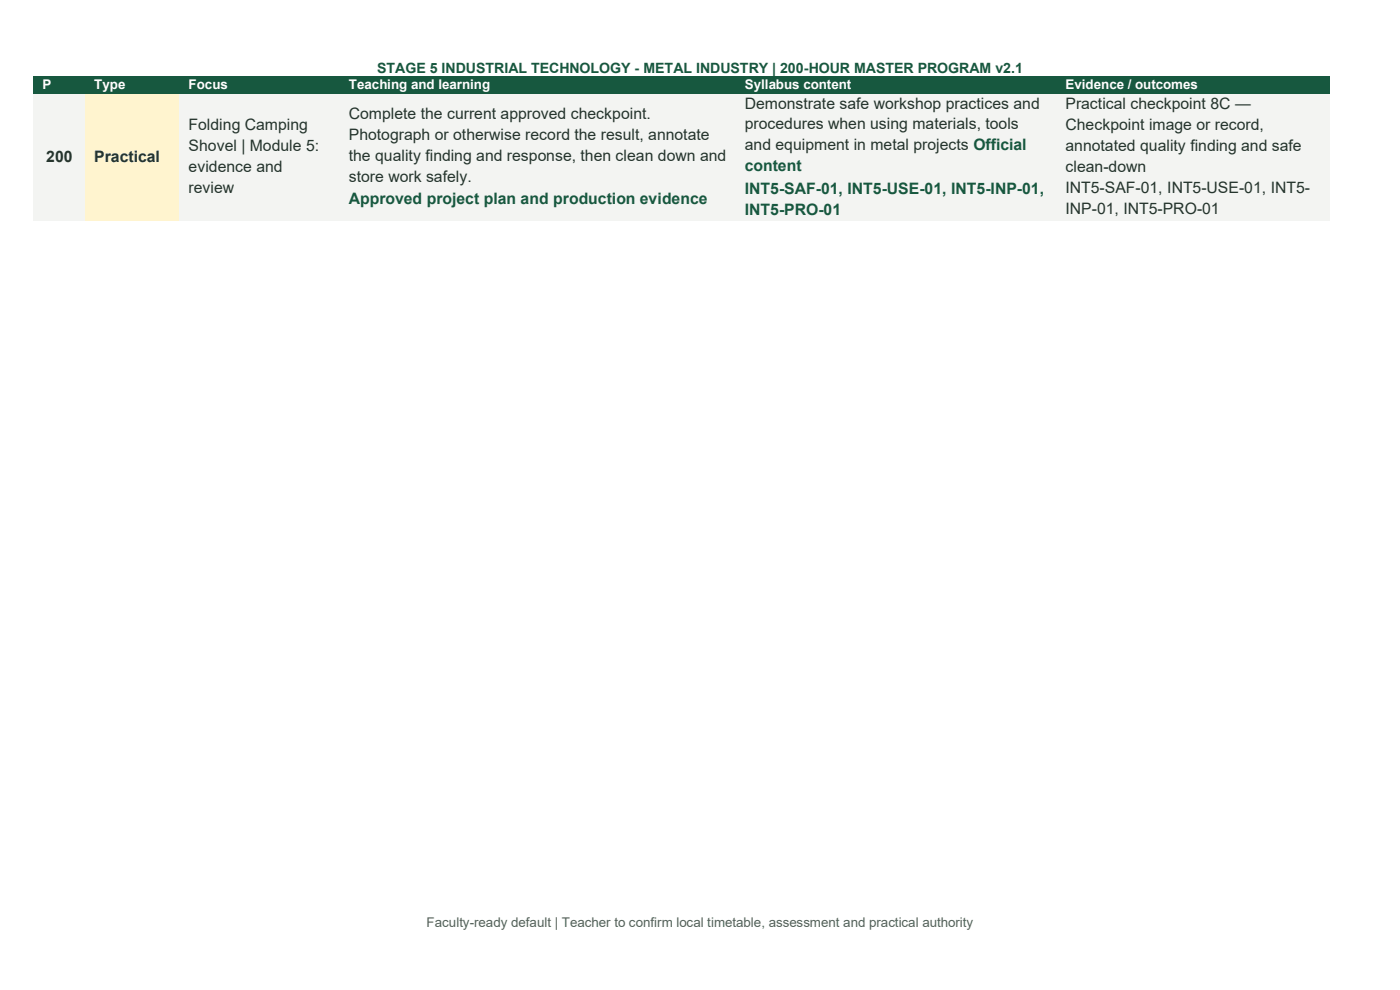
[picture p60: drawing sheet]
<svg xmlns="http://www.w3.org/2000/svg" width="297mm" height="210mm" viewBox="0 0 297 210" stroke-linecap="round" stroke-linejoin="round" font-family="sans-serif">
<defs><g id="words">
<g font-size="3.3" fill="#25342d">
<text x="158" y="23">Demonstrate safe workshop practices and</text>
<text x="226" y="23.2">Practical checkpoint 8C —</text>
<text x="40" y="27.6">Folding Camping</text>
<text x="74" y="25.2">Complete the current approved checkpoint.</text>
<text x="74" y="29.7">Photograph or otherwise record the result, annotate</text>
<text x="158" y="27.4">procedures when using materials, tools</text>
<text x="226" y="27.6">Checkpoint image or record,</text>
<text x="9.8" y="34.3">200</text>
<text x="20" y="34.3">Practical</text>
<text x="40" y="32.1">Shovel | Module 5:</text>
<text x="74" y="34.1">the quality finding and response, then clean down and</text>
<text x="158" y="31.9">and equipment in metal projects Official</text>
<text x="226" y="32.1">annotated quality finding and safe</text>
<text x="40" y="36.5">evidence and</text>
<text x="40" y="40.9">review</text>
<text x="74" y="38.5">store work safely.</text>
<text x="226" y="36.5">clean-down</text>
<text x="226" y="40.9">INT5-SAF-01, INT5-USE-01, INT5-</text>
<text x="226" y="45.3">INP-01, INT5-PRO-01</text>
</g>
<g font-size="3.3" fill="#17583f">
<text x="158" y="36.3">content</text>
<text x="158" y="41.1">INT5-SAF-01, INT5-USE-01, INT5-INP-01,</text>
<text x="74" y="43.3">Approved project plan and production evidence</text>
<text x="158" y="45.5">INT5-PRO-01</text>
</g>
<text font-size="3" fill="#17583f" x="80" y="15.5">STAGE 5 INDUSTRIAL TECHNOLOGY - METAL INDUSTRY | 200-HOUR MASTER PROGRAM v2.1</text>
<g font-size="2.8" fill="#fff">
<text x="9" y="18.8">P</text>
<text x="20" y="18.8">Type</text>
<text x="40" y="18.8">Focus</text>
<text x="74" y="18.8">Teaching and learning</text>
<text x="158" y="18.8">Syllabus content</text>
<text x="226" y="18.8">Evidence / outcomes</text>
</g>
<text font-size="2.8" fill="#51645b" x="90.5" y="196.8">Faculty-ready default | Teacher to confirm local timetable, assessment and practical authority</text>
</g></defs>
<g fill="#17583f">
<path d="M7.1 16.1h11v3.8h-11z" fill-rule="evenodd"/>
<path d="M9 16.1h7.2v3.8h-7.2z" fill-rule="evenodd"/>
<path d="M18.1 16.1h20v3.8h-20z" fill-rule="evenodd"/>
<path d="M20 16.1h16.2v3.8h-16.2z" fill-rule="evenodd"/>
<path d="M38.1 16.1h34v3.8h-34z" fill-rule="evenodd"/>
<path d="M40 16.1h30.2v3.8h-30.2z" fill-rule="evenodd"/>
<path d="M72.1 16.1h84v3.8h-84z" fill-rule="evenodd"/>
<path d="M74 16.1h80.2v3.8h-80.2z" fill-rule="evenodd"/>
<path d="M156.1 16.1h68v3.8h-68z" fill-rule="evenodd"/>
<path d="M158 16.1h64.2v3.8h-64.2z" fill-rule="evenodd"/>
<path d="M224.1 16.1h58v3.8h-58z" fill-rule="evenodd"/>
<path d="M226 16.1h54.2v3.8h-54.2z" fill-rule="evenodd"/>
</g>
<g fill="#f3f4f2">
<path d="M7.1 19.9h11v26.9h-11z" fill-rule="evenodd"/>
<path d="M9 31.2h7.2v4.4h-7.2z" fill-rule="evenodd"/>
</g>
<g fill="#fff4cf">
<path d="M18.1 19.9h20v26.9h-20z" fill-rule="evenodd"/>
<path d="M20 31.2h16.2v4.4h-16.2z" fill-rule="evenodd"/>
</g>
<g fill="#f3f4f2">
<path d="M38.1 19.9h34v26.9h-34z" fill-rule="evenodd"/>
<path d="M40 24.5h30.2v4.4h-30.2z" fill-rule="evenodd"/>
<path d="M40 28.9h30.2v4.5h-30.2z" fill-rule="evenodd"/>
<path d="M40 33.4h30.2v4.4h-30.2z" fill-rule="evenodd"/>
<path d="M40 37.8h30.2v4.4h-30.2z" fill-rule="evenodd"/>
<path d="M72.1 19.9h84v26.9h-84z" fill-rule="evenodd"/>
<path d="M74 22.1h80.2v4.5h-80.2z" fill-rule="evenodd"/>
<path d="M74 26.6h80.2v4.4h-80.2z" fill-rule="evenodd"/>
<path d="M74 31h80.2v4.4h-80.2z" fill-rule="evenodd"/>
<path d="M74 35.4h80.2v4.4h-80.2z" fill-rule="evenodd"/>
<path d="M74 39.8h80.2v4.8h-80.2z" fill-rule="evenodd"/>
<path d="M156.1 19.9h68v26.9h-68z" fill-rule="evenodd"/>
<path d="M158 19.9h64.2v4.4h-64.2z" fill-rule="evenodd"/>
<path d="M158 24.3h64.2v4.5h-64.2z" fill-rule="evenodd"/>
<path d="M158 28.8h64.2v4.4h-64.2z" fill-rule="evenodd"/>
<path d="M158 33.2h64.2v4.4h-64.2z" fill-rule="evenodd"/>
<path d="M158 37.6h64.2v4.8h-64.2z" fill-rule="evenodd"/>
<path d="M158 42.4h64.2v4.4h-64.2z" fill-rule="evenodd"/>
<path d="M224.1 19.9h58v26.9h-58z" fill-rule="evenodd"/>
<path d="M226 20.1h54.2v4.4h-54.2z" fill-rule="evenodd"/>
<path d="M226 24.5h54.2v4.4h-54.2z" fill-rule="evenodd"/>
<path d="M226 28.9h54.2v4.5h-54.2z" fill-rule="evenodd"/>
<path d="M226 33.4h54.2v4.4h-54.2z" fill-rule="evenodd"/>
<path d="M226 37.8h54.2v4.4h-54.2z" fill-rule="evenodd"/>
<path d="M226 42.2h54.2v4.5h-54.2z" fill-rule="evenodd"/>
</g>
<use href="#words"/>
</svg>
